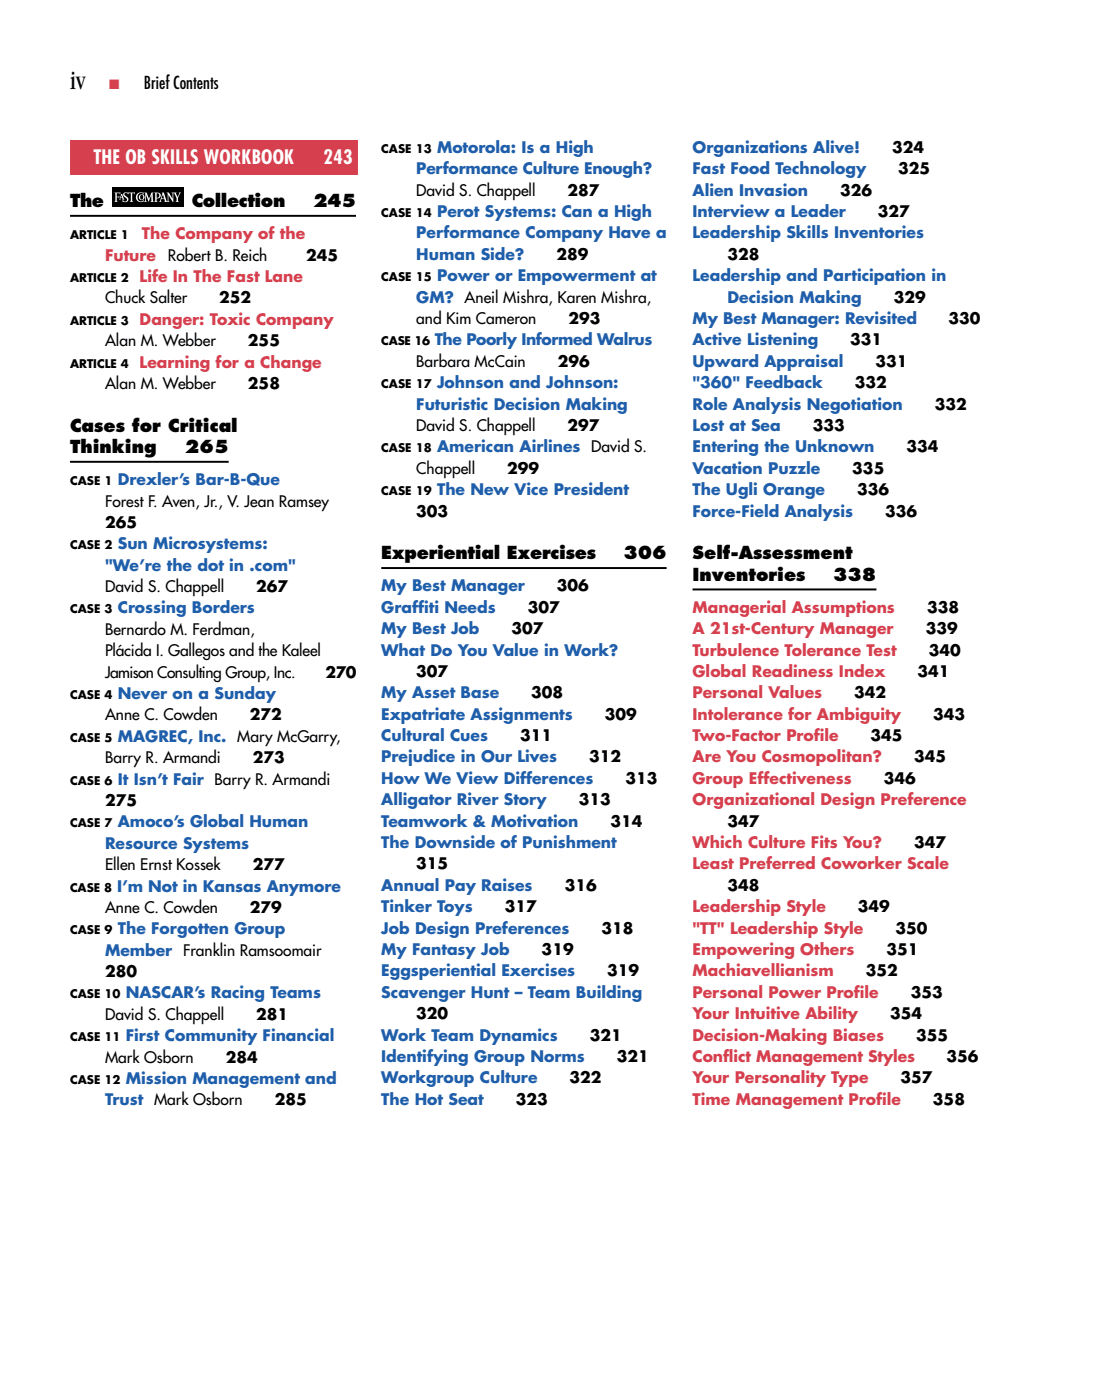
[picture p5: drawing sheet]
<svg xmlns="http://www.w3.org/2000/svg" width="200mm" height="254mm" viewBox="0 0 200 254" stroke-linecap="round" stroke-linejoin="round" font-family="sans-serif">
<defs><g id="words">
<text font-size="4.9" x="12.7" y="16.2">iv</text>
<g font-size="3.5" fill="#fff">
<text x="16.9" y="29.8">THE OB SKILLS WORKBOOK</text>
<text x="58.7" y="29.8">243</text>
</g>
<g font-size="3.2">
<text x="26.1" y="16.2">Brief Contents</text>
<text x="12.7" y="37.6">The</text>
<text x="34.8" y="37.6">Collection</text>
<text x="56.8" y="37.6">245</text>
<text x="12.7" y="78.3">Cases for Critical</text>
<text x="12.7" y="82.2">Thinking</text>
<text x="33.5" y="82.2">265</text>
<text x="69.1" y="101.5">Experiential Exercises</text>
<text x="113.1" y="101.5">306</text>
<text x="125.6" y="101.5">Self-Assessment</text>
<text x="125.6" y="105.4">Inventories</text>
<text x="151.1" y="105.4">338</text>
</g>
<g font-size="2.8" fill="#1e5eaa">
<text x="79.3" y="27.7">Motorola: Is a High</text>
<text x="125.6" y="27.7">Organizations Alive!</text>
<text x="75.5" y="31.6">Performance Culture Enough?</text>
<text x="125.6" y="31.6">Fast Food Technology</text>
<text x="125.6" y="35.5">Alien Invasion</text>
<text x="79.3" y="39.4">Perot Systems: Can a High</text>
<text x="125.6" y="39.4">Interview a Leader</text>
<text x="75.5" y="43.3">Performance Company Have a</text>
<text x="75.5" y="47.1">Human Side?</text>
<text x="125.6" y="43.3">Leadership Skills Inventories</text>
<text x="79.3" y="51">Power or Empowerment at</text>
<text x="125.6" y="51">Leadership and Participation in</text>
<text x="75.5" y="54.9">GM? Aneil Mishra, Karen Mishra,</text>
<text x="125.6" y="58.8">My Best Manager: Revisited</text>
<text x="131.9" y="54.9">Decision Making</text>
<text x="78.8" y="62.7">The Poorly Informed Walrus</text>
<text x="125.6" y="62.7">Active Listening</text>
<text x="79.3" y="70.4">Johnson and Johnson:</text>
<text x="125.6" y="66.5">Upward Appraisal</text>
<text x="125.6" y="70.4">&quot;360&quot; Feedback</text>
<text x="75.5" y="74.3">Futuristic Decision Making</text>
<text x="125.6" y="74.3">Role Analysis Negotiation</text>
<text x="79.3" y="82.1">American Airlines David S.</text>
<text x="125.6" y="78.2">Lost at Sea</text>
<text x="125.6" y="82.1">Entering the Unknown</text>
<text x="21.4" y="88">Drexler’s Bar-B-Que</text>
<text x="79.3" y="89.8">The New Vice President</text>
<text x="125.6" y="86">Vacation Puzzle</text>
<text x="125.6" y="89.8">The Ugli Orange</text>
<text x="125.6" y="93.7">Force-Field Analysis</text>
<text x="21.4" y="99.7">Sun Microsystems:</text>
<text x="19.1" y="103.5">&quot;We’re the dot in .com&quot;</text>
<text x="69.1" y="107.3">My Best Manager</text>
<text x="21.4" y="111.3">Crossing Borders</text>
<text x="69.1" y="111.2">Graffiti Needs</text>
<text x="69.1" y="115.1">My Best Job</text>
<text x="69.1" y="118.9">What Do You Value in Work?</text>
<text x="21.4" y="126.8">Never on a Sunday</text>
<text x="69.1" y="126.7">My Asset Base</text>
<text x="69.1" y="130.6">Expatriate Assignments</text>
<text x="21.4" y="134.6">MAGREC, Inc. Mary McGarry,</text>
<text x="69.1" y="134.5">Cultural Cues</text>
<text x="21.4" y="142.3">It Isn’t Fair Barry R. Armandi</text>
<text x="69.1" y="138.3">Prejudice in Our Lives</text>
<text x="69.1" y="142.2">How We View Differences</text>
<text x="69.1" y="146.1">Alligator River Story</text>
<text x="69.1" y="150">Teamwork &amp; Motivation</text>
<text x="19.1" y="154">Resource Systems</text>
<text x="21.4" y="150.1">Amoco’s Global Human</text>
<text x="69.1" y="153.9">The Downside of Punishment</text>
<text x="21.3" y="161.7">I’m Not in Kansas Anymore</text>
<text x="69.1" y="161.6">Annual Pay Raises</text>
<text x="69.1" y="165.5">Tinker Toys</text>
<text x="19.1" y="173.4">Member Franklin Ramsoomair</text>
<text x="21.4" y="169.5">The Forgotten Group</text>
<text x="69.1" y="169.4">Job Design Preferences</text>
<text x="69.1" y="173.3">My Fantasy Job</text>
<text x="69.1" y="177.1">Eggsperiential Exercises</text>
<text x="22.8" y="181.2">NASCAR’s Racing Teams</text>
<text x="69.1" y="181">Scavenger Hunt – Team Building</text>
<text x="22.8" y="188.9">First Community Financial</text>
<text x="69.1" y="188.8">Work Team Dynamics</text>
<text x="22.8" y="196.7">Mission Management and</text>
<text x="69.1" y="192.7">Identifying Group Norms</text>
<text x="69.1" y="196.5">Workgroup Culture</text>
<text x="19" y="200.6">Trust Mark Osborn</text>
<text x="69.1" y="200.4">The Hot Seat</text>
</g>
<g font-size="2.8">
<text x="161.8" y="27.7">324</text>
<text x="75.5" y="35.5">David S. Chappell</text>
<text x="102.9" y="35.5">287</text>
<text x="152.3" y="35.5">326</text>
<text x="162.9" y="31.6">325</text>
<text x="159.2" y="39.4">327</text>
<text x="30.5" y="47.3">Robert B. Reich</text>
<text x="55.5" y="47.3">245</text>
<text x="100.9" y="47.1">289</text>
<text x="131.9" y="47.1">328</text>
<text x="19" y="55">Chuck Salter</text>
<text x="39.8" y="55">252</text>
<text x="75.5" y="58.8">and Kim Cameron</text>
<text x="103.1" y="58.8">293</text>
<text x="162.1" y="54.9">329</text>
<text x="172" y="58.8">330</text>
<text x="19" y="62.8">Alan M. Webber</text>
<text x="45" y="62.8">255</text>
<text x="154.2" y="62.7">331</text>
<text x="19" y="70.6">Alan M. Webber</text>
<text x="45" y="70.6">258</text>
<text x="75.5" y="66.5">Barbara McCain</text>
<text x="101.2" y="66.5">296</text>
<text x="155" y="70.4">332</text>
<text x="158.7" y="66.5">331</text>
<text x="169.5" y="74.3">332</text>
<text x="75.5" y="78.2">David S. Chappell</text>
<text x="102.9" y="78.2">297</text>
<text x="147.4" y="78.2">333</text>
<text x="164.4" y="82.1">334</text>
<text x="75.5" y="86">Chappell</text>
<text x="92" y="86">299</text>
<text x="154.6" y="86">335</text>
<text x="155.4" y="89.8">336</text>
<text x="19.1" y="91.9">Forest F. Aven, Jr., V. Jean Ramsey</text>
<text x="19.1" y="95.8">265</text>
<text x="75.5" y="93.7">303</text>
<text x="160.5" y="93.7">336</text>
<text x="19.1" y="107.4">David S. Chappell</text>
<text x="46.5" y="107.4">267</text>
<text x="101" y="107.3">306</text>
<text x="95.7" y="111.2">307</text>
<text x="168.1" y="111.2">338</text>
<text x="19.1" y="115.2">Bernardo M. Ferdman,</text>
<text x="19.1" y="119.1">Plácida I. Gallegos and the Kaleel</text>
<text x="92.8" y="115.1">307</text>
<text x="167.9" y="115.1">339</text>
<text x="168.4" y="118.9">340</text>
<text x="19.1" y="122.9">Jamison Consulting Group, Inc.</text>
<text x="59" y="122.9">270</text>
<text x="75.5" y="122.8">307</text>
<text x="166.4" y="122.8">341</text>
<text x="19.1" y="130.7">Anne C. Cowden</text>
<text x="45.3" y="130.7">272</text>
<text x="96.3" y="126.7">308</text>
<text x="109.7" y="130.6">309</text>
<text x="154.9" y="126.7">342</text>
<text x="169.2" y="130.6">343</text>
<text x="94.3" y="134.5">311</text>
<text x="157.9" y="134.5">345</text>
<text x="19.1" y="138.5">Barry R. Armandi</text>
<text x="45.9" y="138.5">273</text>
<text x="106.8" y="138.3">312</text>
<text x="113.4" y="142.2">313</text>
<text x="160.3" y="142.2">346</text>
<text x="165.8" y="138.3">345</text>
<text x="19" y="146.2">275</text>
<text x="105" y="146.1">313</text>
<text x="110.7" y="150">314</text>
<text x="131.9" y="150">347</text>
<text x="165.8" y="153.9">347</text>
<text x="19.1" y="157.9">Ellen Ernst Kossek</text>
<text x="45.8" y="157.9">277</text>
<text x="75.5" y="157.7">315</text>
<text x="102.4" y="161.6">316</text>
<text x="131.9" y="161.6">348</text>
<text x="19.1" y="165.6">Anne C. Cowden</text>
<text x="45.3" y="165.6">279</text>
<text x="91.5" y="165.5">317</text>
<text x="155.6" y="165.5">349</text>
<text x="98.2" y="173.3">319</text>
<text x="109.1" y="169.4">318</text>
<text x="160.8" y="173.3">351</text>
<text x="162.4" y="169.4">350</text>
<text x="19.1" y="177.3">280</text>
<text x="110.1" y="177.1">319</text>
<text x="157" y="177.1">352</text>
<text x="19" y="185">David S. Chappell</text>
<text x="46.5" y="185">281</text>
<text x="75.5" y="184.9">320</text>
<text x="161.4" y="184.9">354</text>
<text x="165.2" y="181">353</text>
<text x="107" y="188.8">321</text>
<text x="166.1" y="188.8">355</text>
<text x="19" y="192.8">Mark Osborn</text>
<text x="40.9" y="192.8">284</text>
<text x="103.3" y="196.5">322</text>
<text x="111.9" y="192.7">321</text>
<text x="163.3" y="196.5">357</text>
<text x="171.7" y="192.7">356</text>
<text x="49.8" y="200.6">285</text>
<text x="93.5" y="200.4">323</text>
<text x="169.2" y="200.4">358</text>
</g>
<g font-size="2.8" fill="#d63f4e">
<text x="19" y="47.3">Future</text>
<text x="25.7" y="43.4">The Company of the</text>
<text x="25.3" y="51.2">Life In The Fast Lane</text>
<text x="25.3" y="58.9">Danger: Toxic Company</text>
<text x="25.3" y="66.7">Learning for a Change</text>
<text x="125.6" y="111.2">Managerial Assumptions</text>
<text x="125.6" y="115.1">A 21st-Century Manager</text>
<text x="125.6" y="118.9">Turbulence Tolerance Test</text>
<text x="125.6" y="122.8">Global Readiness Index</text>
<text x="125.6" y="126.7">Personal Values</text>
<text x="125.6" y="130.6">Intolerance for Ambiguity</text>
<text x="125.6" y="134.5">Two-Factor Profile</text>
<text x="125.6" y="138.3">Are You Cosmopolitan?</text>
<text x="125.6" y="142.2">Group Effectiveness</text>
<text x="125.6" y="146.1">Organizational Design Preference</text>
<text x="125.6" y="153.9">Which Culture Fits You?</text>
<text x="125.6" y="157.7">Least Preferred Coworker Scale</text>
<text x="125.6" y="165.5">Leadership Style</text>
<text x="125.6" y="169.4">&quot;TT&quot; Leadership Style</text>
<text x="125.6" y="173.3">Empowering Others</text>
<text x="125.6" y="177.1">Machiavellianism</text>
<text x="125.6" y="181">Personal Power Profile</text>
<text x="125.6" y="184.9">Your Intuitive Ability</text>
<text x="125.6" y="188.8">Decision-Making Biases</text>
<text x="125.6" y="192.7">Conflict Management Styles</text>
<text x="125.6" y="196.5">Your Personality Type</text>
<text x="125.6" y="200.4">Time Management Profile</text>
</g>
<text font-size="2.5" fill="#d63f4e" x="19.8" y="16.2">■</text>
<g font-size="2.1">
<text x="69.1" y="27.7">CASE 13</text>
<text x="69.1" y="39.4">CASE 14</text>
<text x="12.7" y="43.4">ARTICLE 1</text>
<text x="12.7" y="51.2">ARTICLE 2</text>
<text x="69.1" y="51">CASE 15</text>
<text x="12.7" y="58.9">ARTICLE 3</text>
<text x="69.1" y="62.7">CASE 16</text>
<text x="12.7" y="66.7">ARTICLE 4</text>
<text x="69.1" y="70.4">CASE 17</text>
<text x="69.1" y="82.1">CASE 18</text>
<text x="12.7" y="88">CASE 1</text>
<text x="69.1" y="89.8">CASE 19</text>
<text x="12.7" y="99.7">CASE 2</text>
<text x="12.7" y="111.3">CASE 3</text>
<text x="12.7" y="126.8">CASE 4</text>
<text x="12.7" y="134.6">CASE 5</text>
<text x="12.7" y="142.3">CASE 6</text>
<text x="12.7" y="150.1">CASE 7</text>
<text x="12.7" y="161.7">CASE 8</text>
<text x="12.7" y="169.5">CASE 9</text>
<text x="12.7" y="181.2">CASE 10</text>
<text x="12.7" y="188.9">CASE 11</text>
<text x="12.7" y="196.7">CASE 12</text>
</g>
</g></defs>
<path d="M12.7 28.6h52.2" fill="none" stroke="#d63f4e" stroke-width="6.3" stroke-linecap="butt"/>
<path d="M12.7 39.2h51.9M12.7 83.8h28.8M69.1 103.1h51.8M125.6 106.9h33.3" fill="none" stroke="#000" stroke-width=".35"/>
<path d="M20.4 34h12.9v3.6h-12.9z" fill-rule="evenodd" fill="#000"/>
<g fill="#fff">
<path d="M26.2 34.9h.4l.4 1.2 .5-1.2h.3l-.1 .3v1.1l.2 .3h-.6l.2-.3-.1-.9-.4 1.2h-.1l-.4-1.2v1l.1 .2h-.5l.2-.2 .1-1.3z"/>
<path d="M24.9 35.1a1.06 1.06 0 0 1 1.1-.1l.1-.1-.1 .4a.61 .61 0 0 0-.7-.3 .61 .61 0 0 0-.4 .8 .66 .66 0 0 0 .4 .7 .66 .66 0 0 0 .8-.2l-.1 .3a.95 .95 0 0 1-1.1-.3 .95 .95 0 0 1 0-1.2z"/>
<path d="M23.3 34.9h1.2l-.1 .4-.1-.2h-.3v1.2l.2 .3h-.7l.2-.3v-1.2h-.4l-.1 .1z"/>
<path d="M22.4 35.1l.2-.2h.6l-.1 .3-.1-.2-.4 .1v.3a.71 .71 0 0 1 .4 1.2h-.8l.1-.3a.38 .38 0 0 0 .5 .3 .38 .38 0 0 0 .1-.6l-.3-.2a.48 .48 0 0 1-.2-.7z"/>
<path d="M20.7 34.9h1.1v.4l-.1-.2h-.5v.6l.4-.2v.5l-.4-.2v.7l.2 .1h-.7l.2-.3v-1.1z"/>
<path d="M29.3 34.9h.4l.6 1.7 .1-.3v-1.1l-.2-.3h.4l.7 1.2v-.9l-.2-.3h.9l-.1 .2 .3 .7 .3-.7-.1-.2 .4 .1a1.41 1.41 0 0 0-.5 1.5l.2 .1h-.7l.2-.1a1.53 1.53 0 0 0-.4-1.5l-.2 .2v1.5h-.1l-.8-1.4v1l.2 .3h-.9l.1-.1-.1-.4h-.5l-.1 .4 .1 .1h-.5l.2-.2 .5-1.3zM29.5 35.3l-.2 .7h.5z"/>
<path d="M28 34.9a.88 .88 0 0 1 1.2 .5 .64 .64 0 0 1-.8 .6v.5l.2 .1h-.6l.1-.3v-1.1zM28.4 35.1v.8l.3-.1a.43 .43 0 0 0 .2-.4 .43 .43 0 0 0-.5-.3z"/>
<path d="M25.2 35.8a.53 .53 0 0 1 1 0 .53 .53 0 0 1-1 0zM25.5 35.4l-.1 .2a.39 .39 0 0 0 0 .4 .39 .39 0 0 0 .5 .2v-.2a.39 .39 0 0 0 0-.4 .39 .39 0 0 0-.4-.2z"/>
<path d="M21.9 35.2h.3l.4 1h-.5l.1-.3h-.3v.3h-.3l.4-.9zM22 35.4l-.1 .4h.3z"/>
</g>
<use href="#words"/>
</svg>
